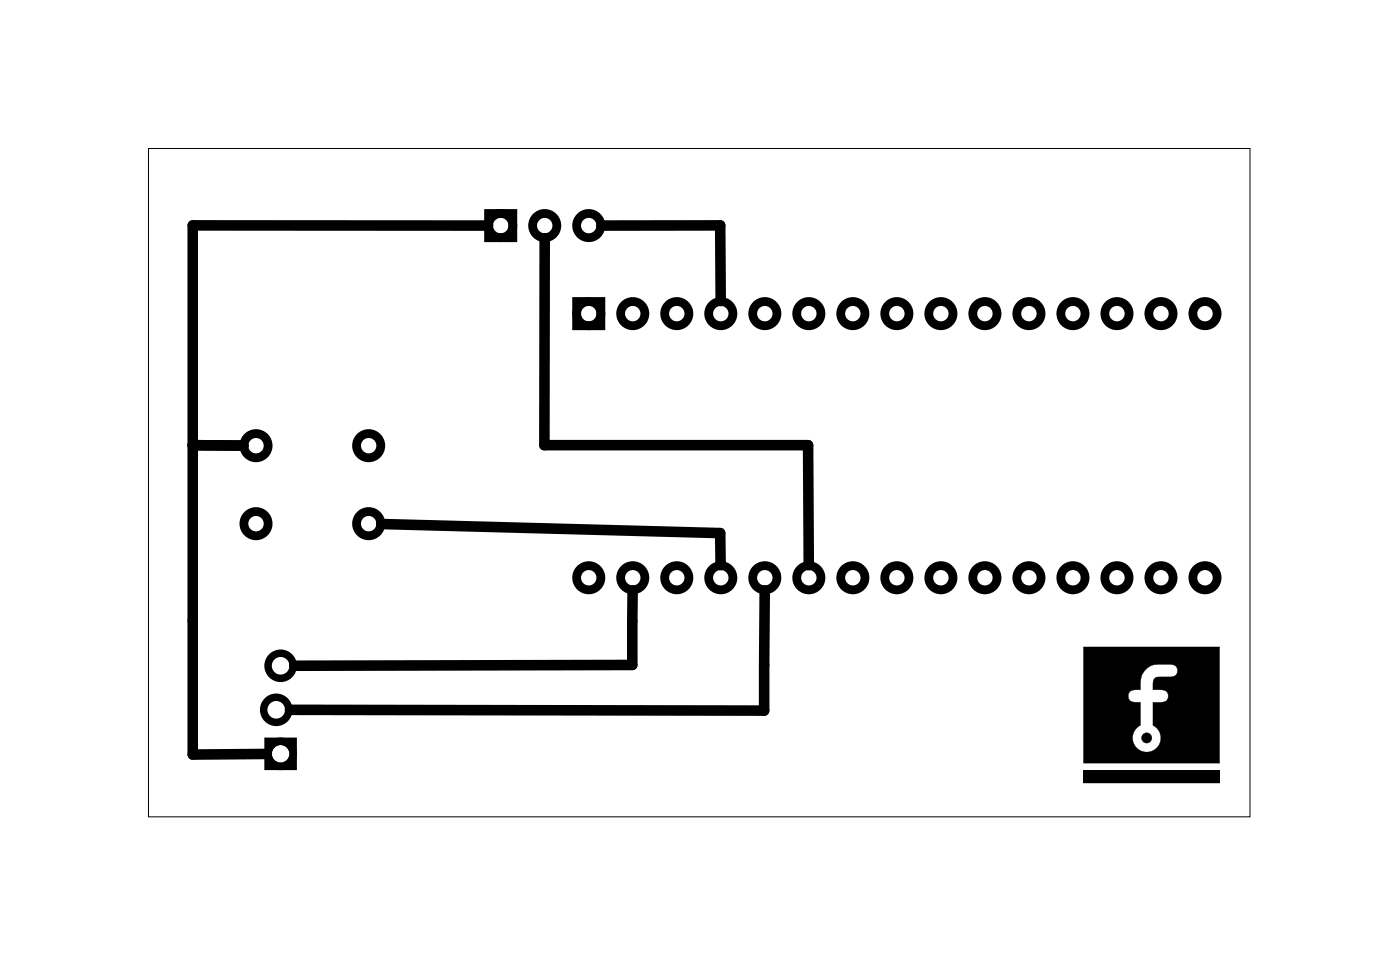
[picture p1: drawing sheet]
<svg xmlns="http://www.w3.org/2000/svg" width="81mm" height="56mm" viewBox="0 0 81 56" stroke-linecap="round" stroke-linejoin="round" font-family="sans-serif">
<path d="M8.6 8.6h63.5v38.5h-63.5z" fill="none" stroke="#000" stroke-width=".06"/>
<g fill="none" stroke="#000" stroke-width=".51">
<path d="M28.2 12.3h1.4v1.4h-1.4zM33.3 17.4h1.4v1.4h-1.4z"/>
<circle cx="28.9" cy="13" r=".7"/>
<circle cx="31.4" cy="13" r=".7"/>
<circle cx="34" cy="13" r=".7"/>
<circle cx="34" cy="18.1" r=".7"/>
<circle cx="36.5" cy="18.1" r=".7"/>
<circle cx="39.1" cy="18.1" r=".7"/>
<circle cx="41.6" cy="18.1" r=".7"/>
<circle cx="44.1" cy="18.1" r=".7"/>
<circle cx="46.7" cy="18.1" r=".7"/>
<circle cx="49.2" cy="18.1" r=".7"/>
<circle cx="51.8" cy="18.1" r=".7"/>
<circle cx="54.3" cy="18.1" r=".7"/>
<circle cx="56.8" cy="18.1" r=".7"/>
<circle cx="59.4" cy="18.1" r=".7"/>
<circle cx="61.9" cy="18.1" r=".7"/>
<circle cx="64.5" cy="18.1" r=".7"/>
<circle cx="67" cy="18.1" r=".7"/>
<circle cx="69.5" cy="18.1" r=".7"/>
<circle cx="14.8" cy="25.7" r=".7"/>
<circle cx="14.8" cy="30.2" r=".7"/>
<circle cx="21.3" cy="25.7" r=".7"/>
<circle cx="21.3" cy="30.2" r=".7"/>
<circle cx="34" cy="33.3" r=".7"/>
<circle cx="36.5" cy="33.3" r=".7"/>
<circle cx="39.1" cy="33.3" r=".7"/>
<circle cx="41.6" cy="33.3" r=".7"/>
<circle cx="44.1" cy="33.3" r=".7"/>
<circle cx="46.7" cy="33.3" r=".7"/>
<circle cx="49.2" cy="33.3" r=".7"/>
<circle cx="51.8" cy="33.3" r=".7"/>
<circle cx="54.3" cy="33.3" r=".7"/>
<circle cx="56.8" cy="33.3" r=".7"/>
<circle cx="59.4" cy="33.3" r=".7"/>
<circle cx="61.9" cy="33.3" r=".7"/>
<circle cx="64.5" cy="33.3" r=".7"/>
<circle cx="67" cy="33.3" r=".7"/>
<circle cx="69.5" cy="33.3" r=".7"/>
</g>
<g fill="none" stroke="#000" stroke-width=".43">
<circle cx="16.2" cy="38.4" r=".72"/>
<circle cx="15.9" cy="41" r=".72"/>
<circle cx="16.2" cy="43.5" r=".72"/>
</g>
<g fill="#000">
<path d="M62.5 44.5h7.9v.7h-7.9z"/>
<path d="M62.5 37.3v6.7h7.9v-6.7zM66.1 38.6a1.02 1.02 0 0 1 .9-.3h.5a.37 .37 0 0 1 .4 .4 .37 .37 0 0 1-.4 .4h-.5a.37 .37 0 0 0-.5 .4v.3a.8 .8 0 0 1 .9 .2 .37 .37 0 0 1-.1 .4 .37 .37 0 0 1-.3 .1h-.5v1.4a.81 .81 0 0 1 .3 1.2 .81 .81 0 0 1-1.3 0 .81 .81 0 0 1 .3-1.2v-1.4h-.2a.37 .37 0 0 1-.5-.3 .37 .37 0 0 1 .5-.4h.2l.1-.8z"/>
<path d="M62.5 37.3v6.7h7.9v-6.7zM62.5 37.3h7.9v6.7h-7.9zM66.1 38.6l.3-.2 .4-.1h.9l.2 .2 .1 .2-.2 .3-1 .1-.2 .2-.1 .5 .8 .1a.38 .38 0 0 1 .1 .4 .38 .38 0 0 1-.4 .2h-.5v1.4a.82 .82 0 0 1 .1 1.4 .82 .82 0 0 1-1.3-.7 .78 .78 0 0 1 .5-.7v-1.4a.54 .54 0 0 1-.7-.3 .52 .52 0 0 1 .7-.4 1.39 1.39 0 0 1 .3-1.2zM66.1 38.6l-.2 .4-.1 .8-.6 .1a.39 .39 0 0 0 0 .6h.6v1.4a.81 .81 0 0 0-.3 1.2 .81 .81 0 0 0 1.3 0 .81 .81 0 0 0-.3-1.2v-1.4l.8-.1a.36 .36 0 0 0 .1-.4 .36 .36 0 0 0-.4-.2h-.5v-.4l.1-.3 .4-.1a.88 .88 0 0 0 .9-.1 .36 .36 0 0 0 0-.4 .36 .36 0 0 0-.4-.2l-1 .1z"/>
<path d="M15.3 42.6v1.8h1.8v-1.8zM15.7 43.5a.51 .51 0 0 1 1 0 .51 .51 0 0 1-1 0z"/>
<path d="M62.5 44.5h7.9v.7h-7.9zM62.5 44.5v.7h7.9v-.7z"/>
<path d="M65.9 42.6a.31 .31 0 0 1 .6 0 .31 .31 0 0 1-.6 0zM65.9 42.6a.3 .3 0 0 0 .6 0 .3 .3 0 0 0-.6 0z"/>
</g>
<path d="M28.2 13h-17.1v30.5h4.3M31.4 13.7v12h15.2l.1 6.9M34.7 13h6.9v4.4M11.1 25.7h2.9M22 30.2l19.6 .6v1.8M36.5 34.1v4.3h-19.5M44.1 34.1v6.9h-27.4" fill="none" stroke="#000" stroke-width=".61"/>
<circle cx="66.2" cy="42.6" r=".3" fill="#000"/>
</svg>
